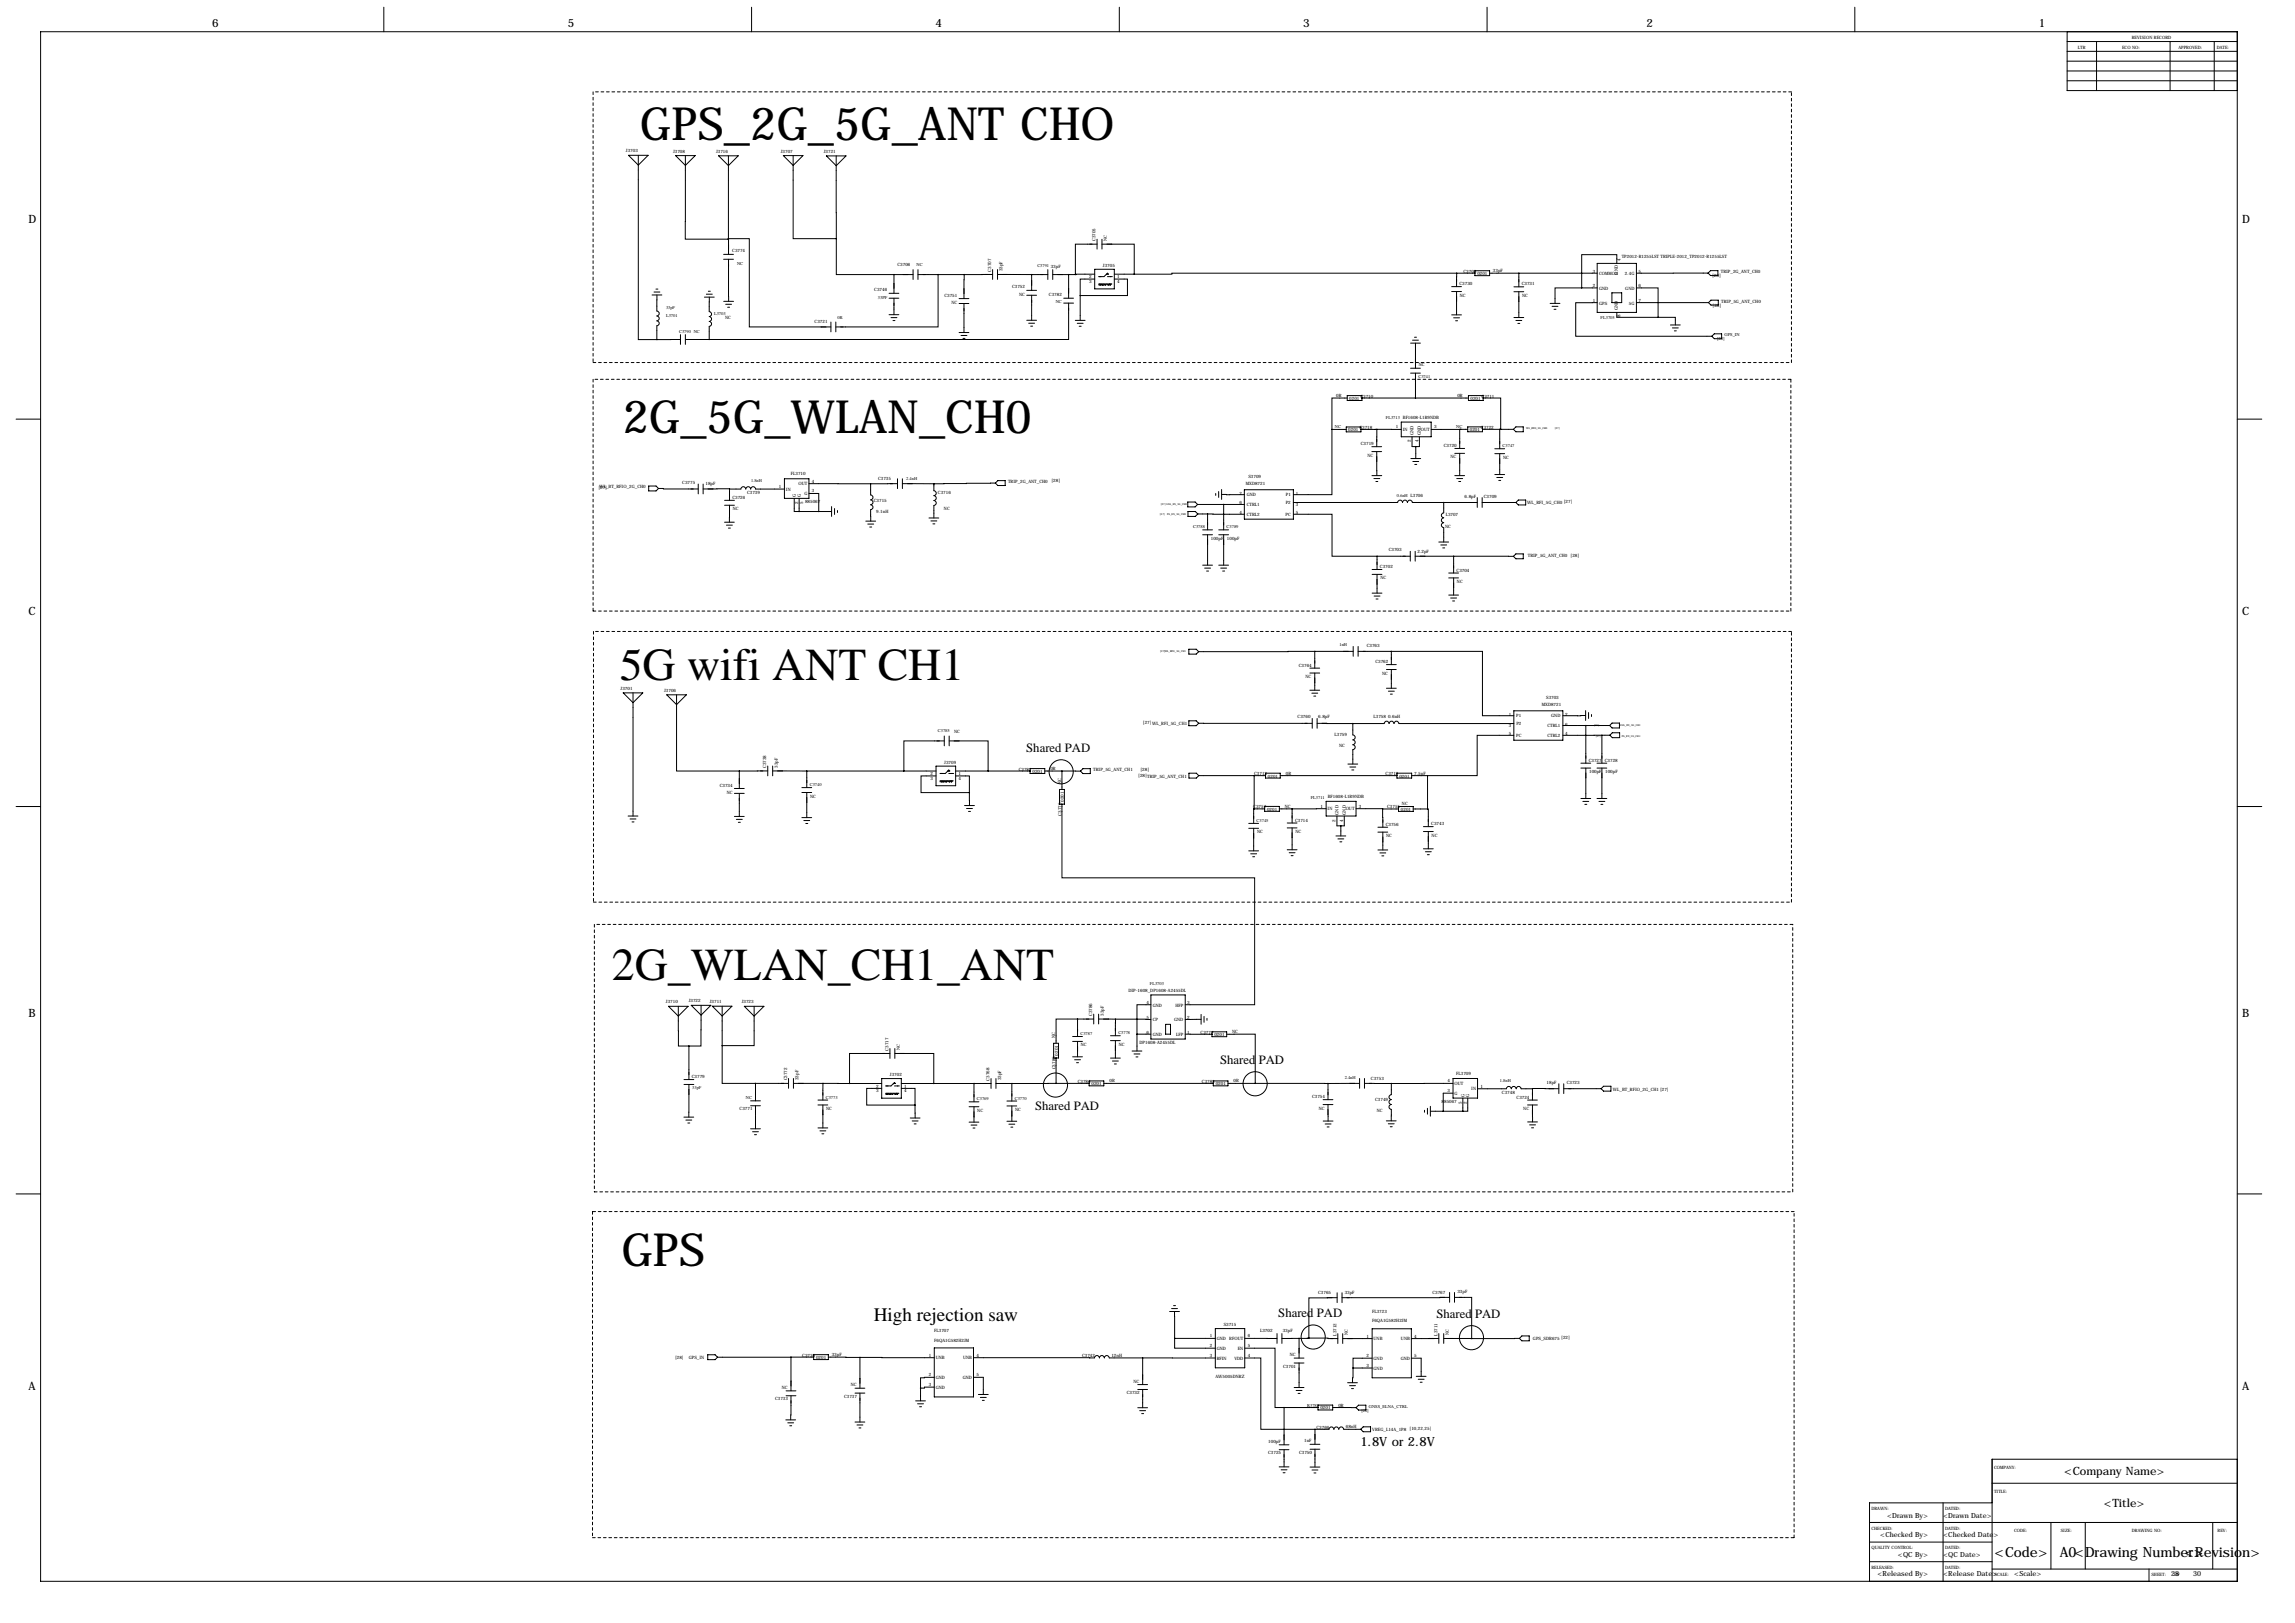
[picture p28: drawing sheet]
<svg xmlns="http://www.w3.org/2000/svg" width="1189mm" height="841mm" viewBox="0 0 1189 841" stroke-linecap="round" stroke-linejoin="round" font-family="sans-serif">
<defs><g id="words">
<g font-size="23.7">
<text x="332" y="72">GPS_2G_5G_ANT CHO</text>
<text x="323" y="224">2G_5G_WLAN_CH0</text>
<text x="321" y="352">5G wifi ANT CH1</text>
<text x="317" y="508">2G_WLAN_CH1_ANT</text>
<text x="322" y="656">GPS</text>
</g>
<text font-size="9.9" x="453" y="684">High rejection saw</text>
<g font-size="7.3">
<text x="1033" y="806">&lt;Code&gt;</text>
<text x="1067" y="806">A0&lt;Drawing Number&gt;</text>
<text x="1132" y="806">&lt;Revision&gt;</text>
</g>
<g font-size="6.6">
<text x="532" y="390">Shared PAD</text>
<text x="632" y="551">Shared PAD</text>
<text x="536" y="575">Shared PAD</text>
<text x="662" y="682">Shared PAD</text>
<text x="744" y="683">Shared PAD</text>
<text x="705" y="749">1.8V or 2.8V</text>
</g>
<g font-size="5.9">
<text x="110" y="14">6</text>
<text x="294" y="14">5</text>
<text x="485" y="14">4</text>
<text x="675" y="14">3</text>
<text x="853" y="14">2</text>
<text x="1056" y="14">1</text>
<text x="15" y="115">D</text>
<text x="1161" y="115">D</text>
<text x="15" y="319">C</text>
<text x="1161" y="319">C</text>
<text x="15" y="527">B</text>
<text x="1161" y="527">B</text>
<text x="15" y="720">A</text>
<text x="1161" y="720">A</text>
<text x="1069" y="764">&lt;Company Name&gt;</text>
<text x="1090" y="781">&lt;Title&gt;</text>
</g>
<g font-size="3.6">
<text x="978" y="786">&lt;Drawn By&gt;</text>
<text x="1007" y="786">&lt;Drawn Date&gt;</text>
<text x="974" y="796">&lt;Checked By&gt;</text>
<text x="1007" y="796">&lt;Checked Date&gt;</text>
<text x="983" y="806">&lt;QC By&gt;</text>
<text x="1007" y="806">&lt;QC Date&gt;</text>
<text x="973" y="817">&lt;Released By&gt;</text>
<text x="1007" y="817">&lt;Release Date&gt;</text>
<text x="1043" y="817">&lt;Scale&gt;</text>
<text x="1125" y="817">28</text>
<text x="1136" y="817">30</text>
</g>
<g font-size="2.3">
<text x="1104" y="20">REVISION RECORD</text>
<text x="1076" y="25">LTR</text>
<text x="1099" y="25">ECO NO:</text>
<text x="1128" y="25">APPROVED:</text>
<text x="1148" y="25">DATE:</text>
<text x="324" y="79">J3703</text>
<text x="349" y="79">J3708</text>
<text x="371" y="79">J3716</text>
<text x="404" y="79">J3707</text>
<text x="427" y="79">J3721</text>
<text x="568" y="125" transform="rotate(-90 568 125)">C3705</text>
<text x="573" y="125" transform="rotate(-90 573 125)">NC</text>
<text x="379" y="130">C3774</text>
<text x="382" y="137">NC</text>
<text x="475" y="138">NC</text>
<text x="839" y="135" transform="rotate(-90 839 135)">4</text>
<text x="840" y="134">TP2012-R1255LST TRIPLE-2012_TP2012-R1255LST</text>
<text x="465" y="138">C3706</text>
<text x="513" y="141" transform="rotate(-90 513 141)">C3707</text>
<text x="519" y="140" transform="rotate(-90 519 140)">33pF</text>
<text x="537" y="138">C3791</text>
<text x="544" y="139">33pF</text>
<text x="571" y="138">J3705</text>
<text x="758" y="141">C3708</text>
<text x="765" y="143">0201</text>
<text x="773" y="141">33pF</text>
<text x="825" y="141">3</text>
<text x="828" y="143">COMMON</text>
<text x="838" y="142" transform="rotate(-90 838 142)">GND</text>
<text x="842" y="143">2.4G</text>
<text x="849" y="141">5</text>
<text x="887" y="144">[28]</text>
<text x="891" y="141">TRIP_2G_ANT_CH0</text>
<text x="524" y="149">C3752</text>
<text x="564" y="147">3</text>
<text x="564" y="144">2</text>
<text x="579" y="147">4</text>
<text x="579" y="144">1</text>
<text x="756" y="148">C3730</text>
<text x="788" y="148">C3731</text>
<text x="825" y="149">2</text>
<text x="849" y="149">6</text>
<text x="453" y="151">C3746</text>
<text x="455" y="155">33PF</text>
<text x="489" y="154">C3751</text>
<text x="528" y="153">NC</text>
<text x="543" y="153">C3782</text>
<text x="756" y="154">NC</text>
<text x="789" y="154">NC</text>
<text x="828" y="150">GND</text>
<text x="842" y="150">GND</text>
<text x="345" y="160">33pF</text>
<text x="493" y="157">NC</text>
<text x="547" y="157">NC</text>
<text x="825" y="156">1</text>
<text x="828" y="158">GPS</text>
<text x="838" y="161" transform="rotate(-90 838 161)">GND</text>
<text x="844" y="158">5G</text>
<text x="849" y="156">7</text>
<text x="887" y="159">[28]</text>
<text x="892" y="157">TRIP_5G_ANT_CH0</text>
<text x="345" y="164">L3701</text>
<text x="370" y="163">L3703</text>
<text x="376" y="165">NC</text>
<text x="422" y="167">C3721</text>
<text x="434" y="165">0R</text>
<text x="829" y="165">FL3705</text>
<text x="839" y="164" transform="rotate(-90 839 164)">8</text>
<text x="352" y="173">C3790 NC</text>
<text x="890" y="176">[28]</text>
<text x="893" y="174">GPS_IN</text>
<text x="735" y="190">NC</text>
<text x="735" y="196">C3741</text>
<text x="692" y="206">0R</text>
<text x="699" y="207">0201</text>
<text x="705" y="206">C3710</text>
<text x="755" y="206">0R</text>
<text x="762" y="207">0201</text>
<text x="767" y="206">C3711</text>
<text x="691" y="222">NC</text>
<text x="718" y="217">FL3713 BF1608-L1R9NDB</text>
<text x="723" y="222">1</text>
<text x="743" y="222">3</text>
<text x="754" y="222">NC</text>
<text x="698" y="223">0201</text>
<text x="704" y="222">C3718</text>
<text x="727" y="223">IN</text>
<text x="732" y="225" transform="rotate(-90 732 225)">GND</text>
<text x="736" y="223">OUT</text>
<text x="736" y="225" transform="rotate(-90 736 225)">GND</text>
<text x="761" y="223">0201</text>
<text x="767" y="222">C3722</text>
<text x="705" y="231">C3719</text>
<text x="731" y="229" transform="rotate(-90 731 229)">2</text>
<text x="735" y="229" transform="rotate(-90 735 229)">4</text>
<text x="748" y="232">C3720</text>
<text x="778" y="232">C3747</text>
<text x="708" y="237">NC</text>
<text x="751" y="237">NC</text>
<text x="779" y="238">NC</text>
<text x="410" y="246">FL3710</text>
<text x="353" y="251">C3775</text>
<text x="365" y="251">18pF</text>
<text x="389" y="250">1.8nH</text>
<text x="414" y="251">OUT</text>
<text x="421" y="250">4</text>
<text x="455" y="249">C3735</text>
<text x="469" y="248">2.4nH</text>
<text x="522" y="250">TRIP_2G_ANT_CH0</text>
<text x="545" y="250">[28]</text>
<text x="645" y="251">MXD8721</text>
<text x="647" y="248">S3709</text>
<text x="310" y="253">[27]</text>
<text x="311" y="253">WL_BT_RFIO_2G_CH0</text>
<text x="387" y="256">C3739</text>
<text x="404" y="253">1</text>
<text x="407" y="254">IN</text>
<text x="412" y="257" transform="rotate(-90 412 257)">G</text>
<text x="415" y="257" transform="rotate(-90 415 257)">G</text>
<text x="417" y="256">G</text>
<text x="421" y="255">3</text>
<text x="486" y="256">C3716</text>
<text x="642" y="256">2</text>
<text x="646" y="257">GND</text>
<text x="666" y="257">P1</text>
<text x="671" y="256">1</text>
<text x="724" y="257">0.6nH L3706</text>
<text x="759" y="258">6.8pF</text>
<text x="769" y="258">C3709</text>
<text x="379" y="258">C3726</text>
<text x="414" y="261" transform="rotate(-90 414 261)">2</text>
<text x="416" y="261" transform="rotate(-90 416 261)">5</text>
<text x="417" y="261">885067</text>
<text x="453" y="260">C3715</text>
<text x="642" y="261">6</text>
<text x="646" y="262">CTRL1</text>
<text x="666" y="261">P2</text>
<text x="671" y="262">3</text>
<text x="791" y="261">WL_RFI_5G_CH0 [27]</text>
<text x="380" y="264">NC</text>
<text x="454" y="266">9.1nH</text>
<text x="489" y="264">NC</text>
<text x="642" y="266">4</text>
<text x="646" y="267">CTRL2</text>
<text x="666" y="267">PC</text>
<text x="671" y="266">5</text>
<text x="749" y="267">L3707</text>
<text x="618" y="274">C3788</text>
<text x="635" y="274">C3789</text>
<text x="749" y="274">NC</text>
<text x="627" y="280">100pF</text>
<text x="636" y="280">100pF</text>
<text x="719" y="286">C3703</text>
<text x="734" y="286">2.2pF</text>
<text x="791" y="289">TRIP_5G_ANT_CH0 [28]</text>
<text x="715" y="294">C3702</text>
<text x="755" y="296">C3704</text>
<text x="715" y="300">NC</text>
<text x="755" y="302">NC</text>
<text x="694" y="335">1nH</text>
<text x="708" y="335">C3763</text>
<text x="673" y="345">C3764</text>
<text x="713" y="343">C3762</text>
<text x="676" y="351">NC</text>
<text x="716" y="349">NC</text>
<text x="322" y="357">J3701</text>
<text x="344" y="358">J3706</text>
<text x="799" y="366">MXD8721</text>
<text x="801" y="362">S3703</text>
<text x="712" y="372">L3758</text>
<text x="719" y="372">0.6nH</text>
<text x="782" y="371">1</text>
<text x="785" y="372">P1</text>
<text x="804" y="372">GND</text>
<text x="811" y="371">2</text>
<text x="592" y="375">[27]WL_RFI_5G_CH1</text>
<text x="672" y="372">C3760</text>
<text x="683" y="372">6.8pF</text>
<text x="782" y="376">3</text>
<text x="786" y="376">P2</text>
<text x="802" y="377">CTRL1</text>
<text x="811" y="376">6</text>
<text x="486" y="379">C3785</text>
<text x="494" y="380">NC</text>
<text x="691" y="381">L3759</text>
<text x="782" y="381">5</text>
<text x="785" y="382">PC</text>
<text x="802" y="382">CTRL2</text>
<text x="811" y="381">4</text>
<text x="694" y="387">NC</text>
<text x="489" y="396">J3709</text>
<text x="823" y="395">C3727</text>
<text x="831" y="395">C3728</text>
<text x="397" y="398" transform="rotate(-90 397 398)">C3738</text>
<text x="403" y="398" transform="rotate(-90 403 398)">33pF</text>
<text x="482" y="401">2</text>
<text x="497" y="401">1</text>
<text x="528" y="399">C3781</text>
<text x="535" y="400">0201</text>
<text x="544" y="399">0R</text>
<text x="566" y="399">TRIP_5G_ANT_CH1</text>
<text x="591" y="399">[28]</text>
<text x="650" y="402">C3713</text>
<text x="666" y="401">0R</text>
<text x="718" y="402">C3712</text>
<text x="733" y="401">7.5pF</text>
<text x="823" y="400">100pF</text>
<text x="832" y="400">100pF</text>
<text x="373" y="407">C3734</text>
<text x="419" y="407">C3740</text>
<text x="482" y="404">3</text>
<text x="497" y="404">4</text>
<text x="550" y="406" transform="rotate(-90 550 406)">NC</text>
<text x="590" y="402">[28]TRIP_5G_ANT_CH1</text>
<text x="657" y="403">0201</text>
<text x="725" y="403">0201</text>
<text x="376" y="411">NC</text>
<text x="420" y="413">NC</text>
<text x="679" y="414">FL3711 BF1608-L1R9NDB</text>
<text x="551" y="415" transform="rotate(-90 551 415)">0201</text>
<text x="649" y="419">C3757</text>
<text x="656" y="420">0201</text>
<text x="666" y="419">NC</text>
<text x="684" y="418">1</text>
<text x="688" y="420">IN</text>
<text x="697" y="420">OUT</text>
<text x="704" y="418">3</text>
<text x="719" y="419">C3755</text>
<text x="726" y="417">NC</text>
<text x="550" y="422" transform="rotate(-90 550 422)">C3776</text>
<text x="651" y="426">C3745</text>
<text x="671" y="426">C3714</text>
<text x="692" y="426" transform="rotate(-90 692 426)">2</text>
<text x="693" y="422" transform="rotate(-90 693 422)">GND</text>
<text x="696" y="426" transform="rotate(-90 696 426)">4</text>
<text x="697" y="422" transform="rotate(-90 697 422)">GND</text>
<text x="726" y="420">0201</text>
<text x="651" y="432">NC</text>
<text x="671" y="431">NC</text>
<text x="718" y="428">C3756</text>
<text x="741" y="427">C3743</text>
<text x="718" y="434">NC</text>
<text x="742" y="433">NC</text>
<text x="585" y="514">DIP-1608_DP1608-A2455DL</text>
<text x="596" y="510">FL3703</text>
<text x="345" y="520">J3710</text>
<text x="357" y="519">J3722</text>
<text x="368" y="520">J3711</text>
<text x="384" y="520">J3723</text>
<text x="594" y="520">4</text>
<text x="597" y="521">GND</text>
<text x="609" y="521">HFP</text>
<text x="615" y="520">3</text>
<text x="566" y="526" transform="rotate(-90 566 526)">C3786</text>
<text x="572" y="526" transform="rotate(-90 572 526)">33pF</text>
<text x="594" y="528">5</text>
<text x="615" y="528">2</text>
<text x="597" y="529">CP</text>
<text x="608" y="529">GND</text>
<text x="547" y="538" transform="rotate(-90 547 538)">NC</text>
<text x="560" y="536">C3787</text>
<text x="579" y="536">C3778</text>
<text x="594" y="535">6</text>
<text x="597" y="537">GND</text>
<text x="609" y="537">LFP</text>
<text x="615" y="535">1</text>
<text x="622" y="535">C3777</text>
<text x="629" y="537">0201</text>
<text x="638" y="535">NC</text>
<text x="460" y="544" transform="rotate(-90 460 544)">C3717</text>
<text x="466" y="544" transform="rotate(-90 466 544)">NC</text>
<text x="560" y="542">NC</text>
<text x="580" y="542">NC</text>
<text x="590" y="541">DP1608-A2455DL</text>
<text x="548" y="547" transform="rotate(-90 548 547)">0201</text>
<text x="461" y="557">J3702</text>
<text x="547" y="554" transform="rotate(-90 547 554)">C3780</text>
<text x="754" y="557">FL3709</text>
<text x="358" y="558">C3779</text>
<text x="408" y="560" transform="rotate(-90 408 560)">C3772</text>
<text x="414" y="559" transform="rotate(-90 414 559)">33pF</text>
<text x="454" y="563">2</text>
<text x="468" y="563">1</text>
<text x="513" y="560" transform="rotate(-90 513 560)">C3768</text>
<text x="519" y="559" transform="rotate(-90 519 559)">33pF</text>
<text x="558" y="561">C3784</text>
<text x="565" y="562">0201</text>
<text x="575" y="561">0R</text>
<text x="623" y="561">C3783</text>
<text x="630" y="562">0201</text>
<text x="639" y="561">0R</text>
<text x="697" y="559">2.4nH</text>
<text x="710" y="559">C3753</text>
<text x="750" y="561">4</text>
<text x="753" y="562">OUT</text>
<text x="767" y="563">1</text>
<text x="777" y="560">1.8nH</text>
<text x="801" y="562">18pF</text>
<text x="812" y="561">C3723</text>
<text x="359" y="564">33pF</text>
<text x="386" y="569">NC</text>
<text x="428" y="569">C3773</text>
<text x="454" y="566">3</text>
<text x="468" y="566">4</text>
<text x="506" y="570">C3769</text>
<text x="526" y="570">C3770</text>
<text x="680" y="569">C3754</text>
<text x="750" y="566">3</text>
<text x="753" y="567">G</text>
<text x="759" y="568" transform="rotate(-90 759 568)">G</text>
<text x="761" y="568" transform="rotate(-90 761 568)">G</text>
<text x="762" y="565">IN</text>
<text x="778" y="567">C3748</text>
<text x="786" y="569">C3724</text>
<text x="836" y="565">WL_BT_RFIO_2G_CH1 [27]</text>
<text x="383" y="575">C3771</text>
<text x="428" y="575">NC</text>
<text x="506" y="576">NC</text>
<text x="526" y="575">NC</text>
<text x="683" y="575">NC</text>
<text x="712" y="570">C3749</text>
<text x="747" y="571">885067</text>
<text x="757" y="572" transform="rotate(-90 757 572)">5</text>
<text x="760" y="572" transform="rotate(-90 760 572)">2</text>
<text x="789" y="575">NC</text>
<text x="713" y="576">NC</text>
<text x="683" y="670">C3765</text>
<text x="697" y="670">33pF</text>
<text x="742" y="670">C3767</text>
<text x="755" y="670">33pF</text>
<text x="711" y="680">FL3723</text>
<text x="484" y="690">FL3707</text>
<text x="634" y="687">S3715</text>
<text x="665" y="690">33pF</text>
<text x="711" y="685">F6QA1G582H2JM</text>
<text x="484" y="695">F6QA1G582H2JM</text>
<text x="627" y="693">1</text>
<text x="630" y="694">GND</text>
<text x="637" y="694">RFOUT</text>
<text x="646" y="693">6</text>
<text x="653" y="690">L3702</text>
<text x="692" y="692" transform="rotate(-90 692 692)">L3712</text>
<text x="698" y="692" transform="rotate(-90 698 692)">NC</text>
<text x="708" y="693">1</text>
<text x="712" y="694">UNB</text>
<text x="726" y="694">UNB</text>
<text x="733" y="693">4</text>
<text x="745" y="692" transform="rotate(-90 745 692)">L3711</text>
<text x="751" y="692" transform="rotate(-90 751 692)">NC</text>
<text x="794" y="694">GPS_SDR675 [22]</text>
<text x="627" y="698">2</text>
<text x="630" y="699">GND</text>
<text x="641" y="699">EN</text>
<text x="646" y="698">5</text>
<text x="350" y="704">[28]</text>
<text x="357" y="704">GPS_IN</text>
<text x="416" y="703">C3736</text>
<text x="423" y="704">0201</text>
<text x="431" y="702">33pF</text>
<text x="481" y="703">1</text>
<text x="485" y="704">UNB</text>
<text x="499" y="704">UNB</text>
<text x="506" y="703">4</text>
<text x="561" y="703">C3742</text>
<text x="576" y="703">12nH</text>
<text x="627" y="703">3</text>
<text x="630" y="704">RFIN</text>
<text x="639" y="704">VDD</text>
<text x="646" y="703">4</text>
<text x="668" y="702">NC</text>
<text x="708" y="703">2</text>
<text x="712" y="704">GND</text>
<text x="726" y="704">GND</text>
<text x="733" y="703">5</text>
<text x="481" y="713">2</text>
<text x="506" y="713">5</text>
<text x="630" y="714">AW5005DNRZ</text>
<text x="665" y="708">C3701</text>
<text x="708" y="708">3</text>
<text x="712" y="709">GND</text>
<text x="405" y="719">NC</text>
<text x="441" y="718">NC</text>
<text x="481" y="718">3</text>
<text x="485" y="719">GND</text>
<text x="485" y="714">GND</text>
<text x="499" y="714">GND</text>
<text x="587" y="716">NC</text>
<text x="402" y="725">C3733</text>
<text x="437" y="724">C3737</text>
<text x="584" y="722">C3732</text>
<text x="677" y="729">R3782</text>
<text x="684" y="730">0201</text>
<text x="693" y="729">0R</text>
<text x="705" y="731">[22]</text>
<text x="709" y="729">GNSS_ELNA_CTRL</text>
<text x="682" y="740">C3766</text>
<text x="697" y="740">68nH</text>
<text x="711" y="741">VREG_L14A_1P8 [10,22,25]</text>
<text x="657" y="747">100pF</text>
<text x="676" y="747">1nF</text>
<text x="657" y="753">C3725</text>
<text x="673" y="753">C3750</text>
<text x="1033" y="761">COMPANY:</text>
<text x="1033" y="773">TITLE:</text>
<text x="969" y="782">DRAWN:</text>
<text x="1008" y="782">DATED:</text>
<text x="969" y="792">CHECKED:</text>
<text x="1008" y="792">DATED:</text>
<text x="1043" y="794">CODE:</text>
<text x="1068" y="794">SIZE:</text>
<text x="1104" y="794">DRAWING NO:</text>
<text x="1149" y="794">REV:</text>
<text x="969" y="803">QUALITY CONTROL:</text>
<text x="1008" y="803">DATED:</text>
<text x="969" y="813">RELEASED:</text>
<text x="1008" y="813">DATED:</text>
<text x="1033" y="817">SCALE:</text>
<text x="1115" y="817">SHEET:</text>
<text x="1126" y="817">OF</text>
</g>
<g font-size="1.3">
<text x="791" y="222">WL_RFO_5G_CH0</text>
<text x="805" y="222">[27]</text>
<text x="601" y="262">[27] LNA_EN_5G_CH0</text>
<text x="601" y="267">[27]</text>
<text x="605" y="267">PA_EN_5G_CH0</text>
<text x="601" y="338">[27]WL_RFO_5G_CH1</text>
<text x="826" y="376">[27]</text>
<text x="839" y="376">LNA_EN_5G_CH1</text>
<text x="827" y="382">[27]</text>
<text x="840" y="382">PA_EN_5G_CH1</text>
</g>
</g></defs>
<g fill="none" stroke="#000" stroke-width=".52">
<path d="M21 16h1138v803h-1138zM199 4v12M389 4v12M580 4v12M770 4v12M961 4v12M1071 16v31h88M1071 32h88M1071 22h88M1071 27h88M1071 37h88M1086 22v25"/>
<path d="M1124 22v25M1147 22v25M1071 42h88M326 80h10l-5 6zM331 80v96h9M350 81h10l-5 5zM355 81v43h22M372 81h10l-5 5zM377 81v43M406 81h10l-5 5zM411 81v43h22M428 81h10l-5 5z"/>
<path d="M433 81v43M375 134h5M375 132h5M377 124h11v45h42M377 124h.1M377 124v8M377 134v22M433 124v18h30M473 140v5M476 140v5M514 140v5M517 140v5"/>
<path d="M543 140v5M545 140v5M567 139h10v11h-10zM568 126h-11v16M568 124v5M571 126h17v16M571 124v5M827 136h21v26h-21zM838 136v-4h-19v17M338 153h5M339 151h3M340 150h1"/>
<path d="M340 153v8a1.3 1.3 0 0 1 1 1 1.3 1.3 0 0 1-1 2 1.3 1.3 0 0 1 1 1 1.3 1.3 0 0 1-1 1 1.3 1.3 0 0 1 1 1 1.3 1.3 0 0 1-1 2v7M365 154h5M366 152h3M367 151h1M367 154v7a1.4 1.4 0 0 1 2 2 1.3 1.3 0 0 1-2 1 1.3 1.3 0 0 1 2 1 1.4 1.4 0 0 1-2 2 1.3 1.3 0 0 1 2 1 1.3 1.3 0 0 1-2 1v7M375 156h5M376 158h3M377 159h1M461 154h5M461 152h5M463 142h10M463 142v10"/>
<path d="M463 154v9M476 142h23M486 142v27h-53M497 157h5M497 155h5M499 157v15M499 142v13M514 142h-15M517 142h17M532 153h5M532 150h5M534 142h9"/>
<path d="M534 142v8M534 153v13M545 142h12M551 157h5M551 154h5M554 157v19h-187M554 142v12M560 153v13M567 145h-7v8M567 142h-10M569 147h7M570 147l-1 1"/>
<path d="M570 147v1M571 147l-1 1M572 147l-1 1M572 147v1M573 147l-1 1M574 142h.1M574 143h2M574 147l-1 1M574 142h-1M574 142l-2 1h-3M575 147l-1 1M575 147v1"/>
<path d="M576 147l-1 1M577 145h7v8h-24M577 142h11M752 148h5M752 151h5M755 151v12M755 142v6M755 142h-148h-19M755 142h9M764 140h8v3h-8zM772 142h55M784 149h5"/>
<path d="M784 151h5M787 142v7M787 151v13M803 157h5M804 159h3M819 149h-13v8M819 149h8M827 157h-11v17h71M835 152h5v5h-5zM848 149h11v15M848 157h37M885 141l-37 1"/>
<path d="M885 141l1-1h4v3h-4zM886 155h4v3h-4l-1-1zM353 176h-13M353 173v5M355 173v5M355 176h12M430 167v5M433 167v5M461 163h5M462 165h3M463 166h1M497 172h5"/>
<path d="M498 174h3M499 175h1M532 166h5M533 167h3M534 169h1M557 166h5M558 167h3M559 169h1M731 178h5M732 176h3M733 175h1M733 178v13"/>
<path d="M752 163h5M753 165h3M754 166h1M784 164h5M785 166h3M786 168h1M805 160h1M838 162v2h21M859 164h9v4M865 168h5M866 170h3M867 171h1"/>
<path d="M888 173h4v2h-4l-1-1zM731 193h5M731 191h5M733 193v13M8 217h13M698 206h-8v16M698 205h8v2h-8zM706 206h55M726 219h15v7h-15zM761 205h7v2h-7zM768 206h9v16M1159 217h13"/>
<path d="M690 222v34h-20M690 222h7M697 221h8v3h-8zM711 231h5M711 234h5M713 234v12M713 222h-8M713 222v9M713 222h13M731 238h5M731 226v5h4v-5M732 239h3"/>
<path d="M733 231v7M754 232h5M754 235h5M756 235v11M757 222h.1M757 222h-16M757 222l-1 10M757 222h3M760 221h8v3h-8zM768 222h9M774 232h5M774 235h5"/>
<path d="M777 222h.1M777 222v10M777 235v11M777 222h7M785 221h4v3h-4l-1-2zM336 252h4l1 1-1 1h-4zM341 253h21M362 251v5M364 253h14M364 251v5M375 259h5M378 253h6a1.3 1.3 0 0 1 1-1 1.3 1.3 0 0 1 1 1 1.3 1.3 0 0 1 2-1 1.3 1.3 0 0 1 1 1 1.3 1.3 0 0 1 1-1 1.3 1.3 0 0 1 1 1h15"/>
<path d="M378 253v6M406 248h13v10h-13zM411 258v7h3M414 258v7M419 251h32M419 256h5v9M451 251v5a1.3 1.3 0 0 1 1 2 1.3 1.3 0 0 1-1 1 1.3 1.3 0 0 1 1 1 1.3 1.3 0 0 1-1 1 1.3 1.3 0 0 1 1 2 1.3 1.3 0 0 1-1 1v6M465 251h-14M465 248v5M467 251h17M467 248v5M484 251v3a1.3 1.3 0 0 1 1 1 1.3 1.3 0 0 1-1 2 1.3 1.3 0 0 1 1 1 1.3 1.3 0 0 1-1 1 1.3 1.3 0 0 1 1 2 1.3 1.3 0 0 1-1 1v6"/>
<path d="M516 250l-32 1M517 249h4v2h-4l-1-1zM630 256v1M631 255v3M633 256h12M633 254v5M645 254h25v15h-25zM711 246h5M712 248h3M713 249h1M733 241h1M754 246h5"/>
<path d="M755 248h3M756 249h1M765 258v5M768 258v5M774 246h5M775 247h3M776 249h1M787 259h3v3h-3l-2-2zM375 270h5M375 262h5M376 272h3M377 274h1"/>
<path d="M378 262v8M414 265h17M431 262v5M432 263v3M434 264v1M449 270h5M450 271h3M451 273h1M481 268h5M482 270h3M483 271h1M615 260h4l1 1-1 2h-4z"/>
<path d="M615 265h4l1 1-1 1h-4zM620 261h25M620 266h6M623 274h5M623 277h5M626 266h19M626 266v8M626 277v16M631 274h5M631 277h5M634 261v13M634 277v16"/>
<path d="M670 260h54a1.3 1.3 0 0 1 1-1 1.3 1.3 0 0 1 2 1 1.3 1.3 0 0 1 1-1 1.3 1.3 0 0 1 1 1 1.3 1.3 0 0 1 1-1 1.3 1.3 0 0 1 2 1h33M670 266h20v22h23M748 260v6a1.3 1.3 0 0 0-1 1 1.3 1.3 0 0 0 1 1 1.3 1.3 0 0 0-1 1 1.3 1.3 0 0 0 1 2 1.3 1.3 0 0 0-1 1 1.3 1.3 0 0 0 1 1v8M768 260h17M623 293h5M624 294h3M625 296h1M631 293h5M632 294h3M633 296h1M711 295h5M711 298h5"/>
<path d="M713 288h18M713 288v7M713 298v9M731 286v5M733 288h20M733 286v5M745 281h5M746 282h3M747 284h1M750 297h6M750 299h6M753 288h31"/>
<path d="M753 288v9M753 299v9M785 287h4v2h-4l-1-1zM711 307h5M712 309h3M713 310h1M750 308h6M751 310h4M753 311h1M616 336h4l1 2-1 1h-4zM681 337l-60 1M681 337h20"/>
<path d="M681 337v9M701 335v5M704 337h17M704 335v5M721 337h47v34h16M721 337v7M323 359h10l-5 5zM328 359v64M345 360h11l-6 5zM350 360v39h33M679 346h5M679 349h5"/>
<path d="M679 358h5M680 359h3M681 349v9M718 344h5M718 347h5M718 356h5M719 358h3M720 360h1M721 347v9M616 373h4l1 2-1 1h-4zM621 375h59M680 372v5"/>
<path d="M681 361h1M682 375h19M682 372v5M701 375h16a1.3 1.3 0 0 1 1-1 1.3 1.3 0 0 1 2 1 1.3 1.3 0 0 1 1-1 1.3 1.3 0 0 1 1 1 1.3 1.3 0 0 1 1-1 1.3 1.3 0 0 1 2 1h59M701 375v6a1.3 1.3 0 0 1 1 1 1.3 1.3 0 0 1-1 1 1.3 1.3 0 0 1 1 1 1.3 1.3 0 0 1-1 2 1.3 1.3 0 0 1 1 1 1.3 1.3 0 0 1-1 1v8M784 368h26v15h-26zM810 376h24M821 371h-11M821 368v5M821 376v19M823 369v3M824 370v1"/>
<path d="M834 376l1-1h4v2h-4zM835 380h4v2h-4l-1-1zM383 399v9M398 399h-15M398 397v5M400 399h18M400 397v5M418 399h67M418 399v9M485 397h10v10h-10zM489 384h-21v15M489 381v5"/>
<path d="M491 399h.1M492 384h20v15M492 381v5M492 399l-1 1M492 399h-1l-1 2h-3M495 399h39M534 398h7v3h-7zM541 399h9M550 399h10M550 399v10M561 398h4v3h-4l-1-2zM698 396h5"/>
<path d="M699 397h3M700 399h1M784 381h-19v21h-26M819 395h5M819 398h5M821 398v16M827 395h5M827 398h5M830 381h-20M830 381h4M830 381v14M830 398v16"/>
<path d="M8 418h13M380 411h6M380 408h6M383 411v12M415 408h5M415 410h5M418 410v13M485 402h-8v9h25M487 404h7M487 404v1M488 405h.1M488 404l-1 1"/>
<path d="M489 404l-1 1M489 404v1M490 404l-1 1M491 404l-1 1M491 401h3M492 405h.1M492 404l-1 1M493 404l-1 1M493 404v1M494 404l-1 1M495 402h7v9M500 417h5"/>
<path d="M501 419h3M502 411v6M549 409h2v8h-2zM550 417v38h100v65h-36M616 400h4l1 2-1 1h-4zM621 402h35M650 419l-1 7M650 419h5M650 402v17M655 418h8v2h-8zM656 400h7v3h-7zM663 419h6"/>
<path d="M663 402h61M669 419v7M687 419h-18M687 415h15v8h-15zM702 419h14M716 419v9M716 419h8M724 400h7v3h-7zM724 418h8v2h-8zM731 402h8M732 419h7M739 419h1v9"/>
<path d="M739 402v17M819 414h5M820 415h3M821 417h1M827 414h5M828 415h3M829 417h1M1159 418h13M325 423h5M326 424h3M327 426h1M380 423h6"/>
<path d="M381 424h4M382 426h1M415 423h5M416 425h3M417 427h1M502 420h1M647 426h5M647 429h5M649 429v12M667 426h5M667 429h5M669 429v11"/>
<path d="M692 433h5M693 423v5h3v-5M693 435h3M694 436h1M695 428v5M714 428h5M714 431h5M716 431v9M737 428h5M737 431h5M737 440h5M740 431v9"/>
<path d="M647 441h5M648 442h3M649 444h1M667 440h5M668 442h3M669 443h1M714 440h5M715 442h3M716 443h1M738 441h3M739 443h1M596 515h18v23h-18z"/>
<path d="M346 521h10l-5 5zM351 521v21h6M358 521h10l-5 5zM363 521v21h-6M369 521h10l-5 5zM374 521v21M386 521h10l-5 5zM391 521v21h-17M556 537h5M556 539h5M558 528h-11v12M558 528h9"/>
<path d="M558 528v9M558 539v8M567 525v5M569 528h9M569 525v5M575 536h5M575 539h5M578 539v9M578 528h18M578 528v8M589 536h7M589 536v8"/>
<path d="M596 520h-7v16M604 531h2v5h-2zM614 536h14M622 528h-8M622 525v6M624 526v4M625 527v2M628 534h7v3h-7zM635 536h15v25M354 559h5M357 542v17M374 542v19h17"/>
<path d="M408 559v5M411 559v5M457 559h10v10h-10zM461 546h-21v15M461 543v5M464 546h20v15M464 543v5M513 559v5M516 559v5M546 540h2v8h-2zM547 548v13M556 547h5"/>
<path d="M557 549h3M558 550h1M564 560h8v2h-8zM575 548h5M576 550h3M577 551h1M586 544h6M587 546h3M588 547h1M628 560h8v2h-8zM704 559v5M707 559v5"/>
<path d="M753 559h12v10h-12zM354 579h5M354 562h5M357 562v17M389 573h5M389 570h5M391 561h17M391 561v9M391 573v12M411 561h15M424 570h5M424 572h5"/>
<path d="M426 572v12M426 561h14M426 561v9M440 561h17M457 564h-8v8h25M459 566h7M459 566v1M460 566l-1 1M461 566l-1 1M461 566v1M462 566l-1 1M463 566l-1 1"/>
<path d="M463 561h.1M463 562h3M464 561h-1M464 566l-1 1M464 561h-1l-1 1h-3M464 566v1M465 566l-1 1M465 566v1M467 564h7v8M467 561h46M472 579h5M474 572v7"/>
<path d="M502 571h5M502 573h5M505 573v8M505 561v10M516 561h8M522 573h5M522 570h5M524 573v8M524 561v9M547 561h-23M547 561h17M572 561h56"/>
<path d="M636 561h14M650 561h38M685 570h5M685 572h5M688 561v9M688 572v9M704 561h-16M707 561h14M721 561v6a1.3 1.3 0 0 0-1 1 1.3 1.3 0 0 0 1 2 1.3 1.3 0 0 0-1 1 1.3 1.3 0 0 0 1 1 1.3 1.3 0 0 0-1 1 1.3 1.3 0 0 0 1 2v6M738 575v1M739 574v3M741 576h17"/>
<path d="M741 573v5M753 561h-32M753 566h-5v10M758 569v7M760 569v7h-2M765 564h15a1.3 1.3 0 0 1 2-1 1.3 1.3 0 0 1 1 1 1.3 1.3 0 0 1 1-1 1.3 1.3 0 0 1 1 1 1.3 1.3 0 0 1 2-1 1.3 1.3 0 0 1 1 1h6M791 570h5M791 572h5M794 572v9M794 564v6M808 564h-14M808 561v5"/>
<path d="M810 564h19M810 561v5M829 564l2-1h3v2h-3zM355 580h3M356 582h1M389 585h5M390 586h3M391 588h1M424 584h5M425 586h3M426 587h1M473 581h3"/>
<path d="M474 582h1M502 581h5M503 583h3M504 584h1M522 581h5M523 582h3M524 584h1M685 581h6M686 582h4M687 584h1M718 581h5M719 582h3"/>
<path d="M720 584h1M791 581h5M792 583h3M793 584h1M8 618h13M1159 618h13M606 679h5M607 678h3M608 676h1M608 679v14M693 672h-15v21M693 670v5"/>
<path d="M695 670v5M751 672h-56M751 669v6M753 672h9v21M753 669v6M484 698h20v26h-20zM608 693v5h22M608 693h22M630 688h15v20h-15zM645 693h17M645 698h16v31h4M662 691v5"/>
<path d="M664 691v5M673 693h-9M673 693v10M678 693h15M678 693h-5M693 691v5M696 693h15M696 691v5M711 688h20v26h-20zM745 693h-14M745 691v5M748 693h14"/>
<path d="M748 691v5M787 693h-25M787 693l1-1h4v3h-4zM367 702h3l2 1-2 1h-3zM372 703h38M410 703v17M421 703h-11M421 702h8v2h-8zM429 703h16M443 719h5M445 703h39M445 703v16"/>
<path d="M477 719v7M484 713l-7 1v5M484 718l-7 1M504 703h63a1.3 1.3 0 0 1 1-1 1.3 1.3 0 0 1 2 1 1.3 1.3 0 0 1 1-1 1.3 1.3 0 0 1 1 1 1.3 1.3 0 0 1 1-1 1.3 1.3 0 0 1 2 1h17M504 713h5v9M589 720h5M589 717h5M592 703h38M592 703v14M592 720v9M645 703h8v37h28M670 703h5"/>
<path d="M670 706h5M670 719h5M673 706v13M698 716h5M699 718h3M700 719h1M701 709v7M701 709h10M711 704h-10v5M731 704h5v9M734 713h5M735 714h3"/>
<path d="M736 716h1M407 735h5M407 723h5M407 720h5M408 737h3M409 739h1M410 723v12M443 722h5M443 737h5M444 738h3M445 740h1M445 722v15"/>
<path d="M474 726h5M475 727h3M476 729h1M507 722h5M508 724h3M509 725h1M589 729h5M590 731h3M591 732h1M665 729v19M665 729h18M671 720h3"/>
<path d="M672 722h1M683 728h7v2h-7zM690 729h12M704 728h4v2h-4l-2-1zM706 739h4v3h-4l-1-2zM663 751h5M663 748h5M663 760h5M665 751v9M679 751h5M679 748h5M679 760h5"/>
<path d="M681 740h7a1.3 1.3 0 0 1 2-1 1.3 1.3 0 0 1 1 1 1.3 1.3 0 0 1 1-1 1.3 1.3 0 0 1 2 1 1.3 1.3 0 0 1 1-1 1.3 1.3 0 0 1 1 1h9M681 740v8M681 751v9M1159 756h-127v63M664 761h3M665 763h1M680 761h3M681 763h1M1007 778v41M1032 768h127M1032 778h-64v41M968 789h191"/>
<path d="M968 799h64M1062 789v24M1080 789v24M1146 789v24M968 809h64M1032 813h127M1113 813v6"/>
<circle cx="550" cy="400" r="6"/>
<circle cx="547" cy="562" r="6"/>
<circle cx="650" cy="561" r="6"/>
<circle cx="680" cy="693" r="6"/>
<circle cx="762" cy="693" r="6"/>
</g>
<g fill="none" stroke="#000" stroke-width=".52" stroke-dasharray="1.4 1.4">
<path d="M307 48v140M928 48h-621M307 196v121M307 188h621M928 196h-621M928 188v-140M307 317h621M928 317v-121M307 327v140M928 327h-621M307 467h621M308 479v138"/>
<path d="M928 467v-140M929 479h-621M308 617h621M929 617v-138M307 628v168M929 628h-622M307 796h622M929 796v-168"/>
</g>
<path d="M608 693a.5 .5 0 0 0 1 0 .5 .5 0 0 0-1 0zM821 376a.5 .5 0 0 0 1 0 .5 .5 0 0 0-1 0zM739 419a.5 .5 0 0 0 1 0 .5 .5 0 0 0-1 0zM739 402a.5 .5 0 0 0 1 0 .5 .5 0 0 0-1 0zM756 222a.5 .5 0 0 0 1 0 .5 .5 0 0 0-1 0z" fill="#000" stroke="#000" stroke-width=".63"/>
<use href="#words"/>
</svg>
